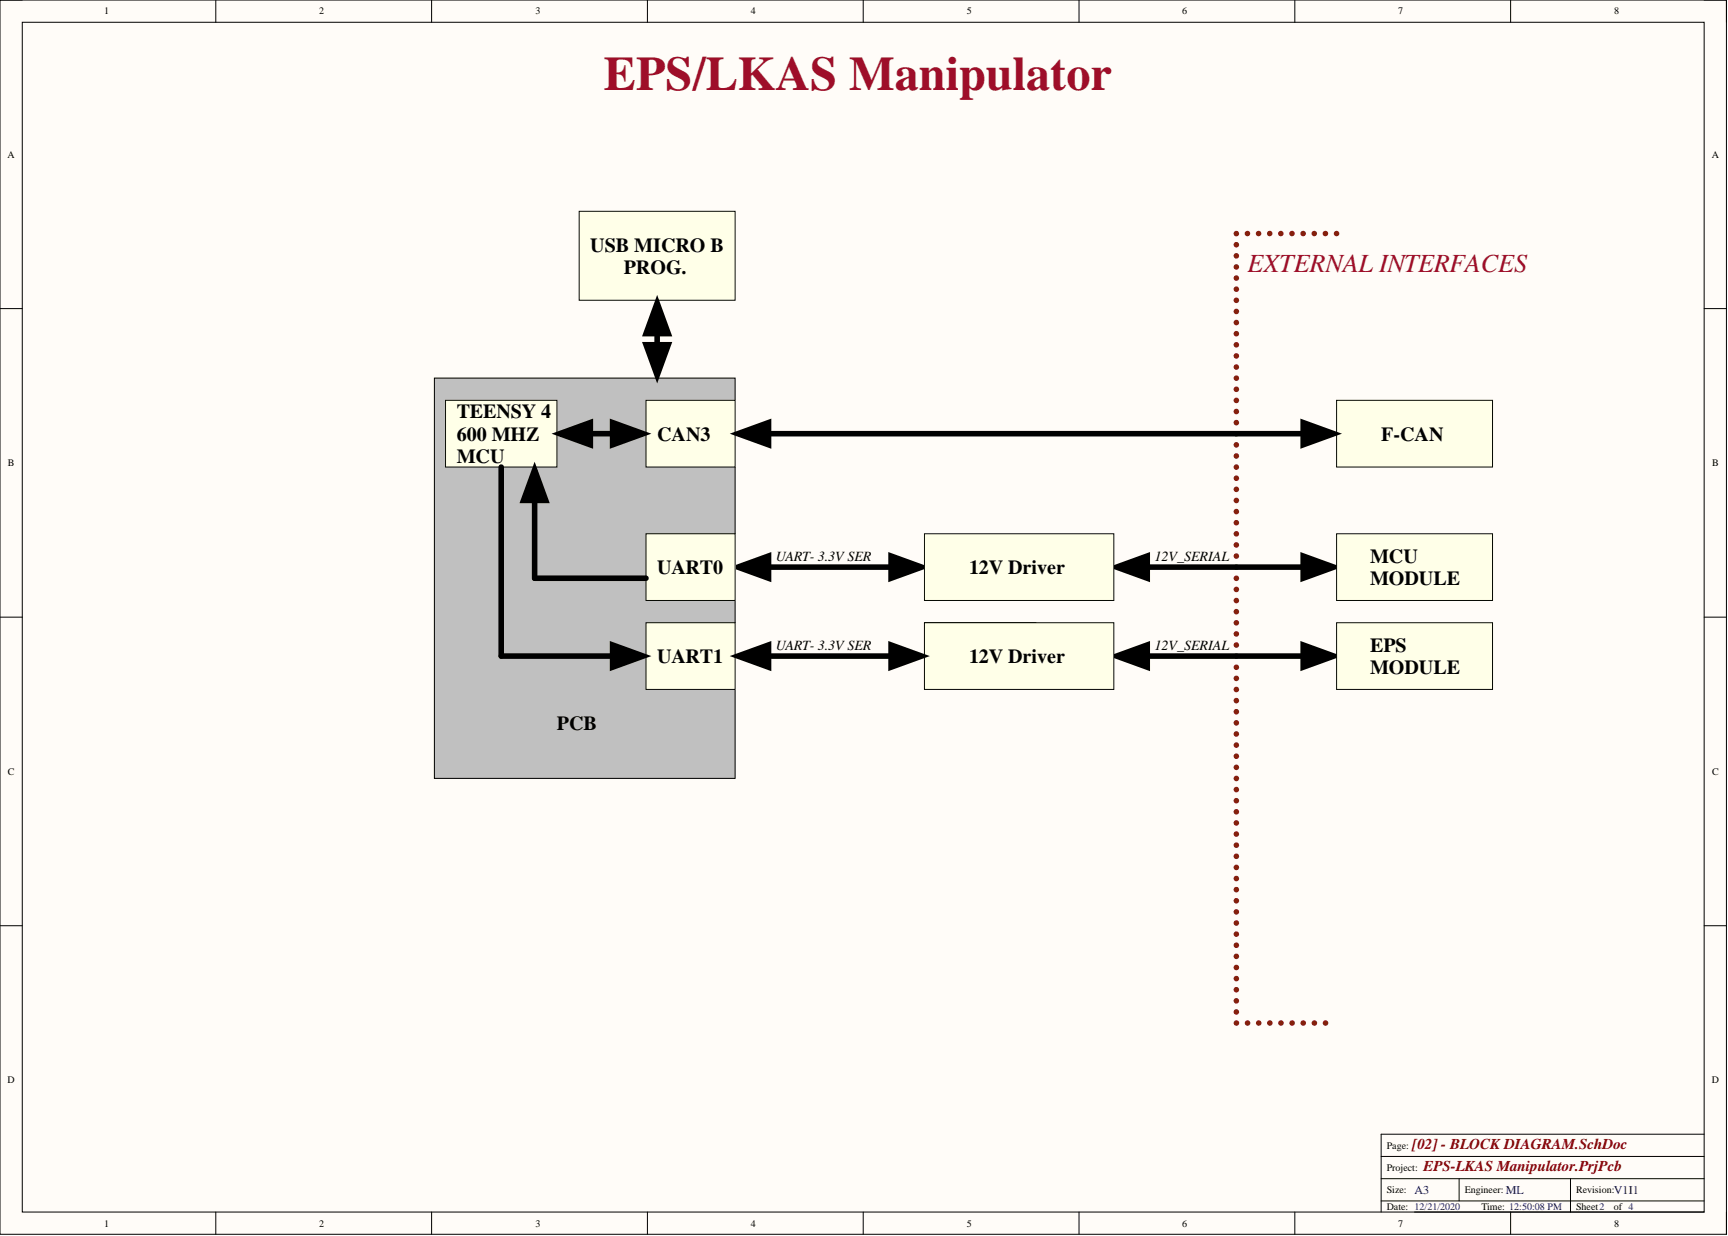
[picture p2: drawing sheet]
<svg xmlns="http://www.w3.org/2000/svg" width="394mm" height="282mm" viewBox="0 0 394 282" stroke-linecap="round" stroke-linejoin="round" font-family="sans-serif">
<defs><g id="words">
<text font-size="11" fill="#9e0e29" x="137.6" y="20.4">EPS/LKAS Manipulator</text>
<text font-size="6" fill="#9e0e29" x="284.2" y="62.1">EXTERNAL INTERFACES</text>
<g font-size="4.6">
<text x="134.5" y="57.3">USB MICRO B</text>
<text x="142.1" y="62.4">PROG.</text>
<text x="104" y="95.3">TEENSY 4</text>
<text x="104" y="100.3">600 MHZ</text>
<text x="149.7" y="100.3">CAN3</text>
<text x="314.7" y="100.3">F-CAN</text>
<text x="104" y="105.4">MCU</text>
<text x="149.7" y="130.7">UART0</text>
<text x="220.8" y="130.7">12V Driver</text>
<text x="312.1" y="128.2">MCU</text>
<text x="312.1" y="133.3">MODULE</text>
<text x="312.1" y="148.5">EPS</text>
<text x="149.7" y="151">UART1</text>
<text x="218.2" y="151">SerialDriver</text>
<text x="220.8" y="151">12V</text>
<text x="312.1" y="153.5">MODULE</text>
<text x="126.9" y="166.2">PCB</text>
</g>
<g font-size="3.4" fill="#800000">
<text x="321.8" y="261.6">[02] - BLOCK DIAGRAM.SchDoc</text>
<text x="324.3" y="266.7">EPS-LKAS Manipulator.PrjPcb</text>
</g>
<g font-size="3.2">
<text x="176.8" y="127.7">UART- 3.3VSER</text>
<text x="263" y="127.7">12V_SERIAL</text>
<text x="176.8" y="148">UART- 3.3VSER</text>
<text x="263" y="148">12V_SERIAL</text>
</g>
<g font-size="2.7" fill="#000080">
<text x="322.3" y="271.9">A3</text>
<text x="343.1" y="271.9">ML</text>
<text x="367.7" y="271.9">V1I1</text>
</g>
<g font-size="2.3">
<text x="23.7" y="3.3">1</text>
<text x="72.7" y="3.3">2</text>
<text x="122" y="3.3">3</text>
<text x="171" y="3.3">4</text>
<text x="220.3" y="3.3">5</text>
<text x="269.4" y="3.3">6</text>
<text x="318.6" y="3.3">7</text>
<text x="367.8" y="3.3">8</text>
<text x="1.7" y="35.9">A</text>
<text x="390" y="35.9">A</text>
<text x="1.8" y="106.2">B</text>
<text x="390.1" y="106.2">B</text>
<text x="1.8" y="176.5">C</text>
<text x="390.1" y="176.5">C</text>
<text x="1.7" y="246.8">D</text>
<text x="390" y="246.8">D</text>
<text x="315.9" y="261.6">Page:</text>
<text x="315.9" y="266.7">Project:</text>
<text x="315.9" y="271.8">Size:</text>
<text x="315.9" y="275.6">Date: 12/21/2020</text>
<text x="333.7" y="271.8">Engineer:</text>
<text x="337.5" y="275.6">Time: 12:50:08 PM</text>
<text x="359.1" y="271.8">Revision:</text>
<text x="359.1" y="275.6">Sheet2</text>
<text x="367.7" y="275.6">of 4</text>
<text x="23.7" y="279.4">1</text>
<text x="72.7" y="279.4">2</text>
<text x="122" y="279.4">3</text>
<text x="171" y="279.4">4</text>
<text x="220.3" y="279.4">5</text>
<text x="269.4" y="279.4">6</text>
<text x="318.6" y="279.4">7</text>
<text x="367.8" y="279.4">8</text>
</g>
</g></defs>
<path d="M0 0h393.3v281.1h-393.3z" fill-rule="evenodd" fill="#fffcf8"/>
<path d="M0 0h393.3v281.1h-393.3z" fill="none" stroke="#000" stroke-width=".23"/>
<path d="M5.1 5.1h383.2v271h-383.2z" fill-rule="evenodd" fill="#fffcf8"/>
<g fill="none" stroke="#000" stroke-width=".23">
<path d="M0 0h5.1M5.1 5.1h383.2v271h-383.2zM49.2 0v5.1M98.3 0v5.1M147.5 0v5.1M196.7 0v5.1M245.8 0v5.1M295 0v5.1M344.2 0v5.1M388.3 0h5v5.1M0 70.3h5.1M388.3 70.3h5"/>
<path d="M0 140.6h5.1M388.3 140.6h5M0 210.8h5.1M388.3 210.8h5M388.3 258.3h-73.6v17.8M49.2 276.1v5M98.3 276.1v5M147.5 276.1v5M196.7 276.1v5M245.8 276.1v5M295 276.1v5M314.7 268.5h73.6"/>
<path d="M314.7 273.5h73.6M314.7 263.4h73.6M322.3 276.1h66M332.4 268.5v5M344.2 276.1v5M357.8 268.5v7.6M393.3 276.1v5"/>
</g>
<path d="M99 86.1h68.5v91.2h-68.5z" fill-rule="evenodd" fill="#c0c0c0"/>
<path d="M99 86.1h68.5v91.2h-68.5z" fill="none" stroke="#000" stroke-width=".23"/>
<path d="M132 48.1h35.5v20.3h-35.5z" fill-rule="evenodd" fill="#ffffe8"/>
<path d="M132 48.1h35.5v20.3h-35.5z" fill="none" stroke="#080d02" stroke-width=".23"/>
<path d="M147.2 78.5h5.1l-2.6 7zM149.7 69l2.6 7h-5.1zM149.7 70.9v12.7M168.1 129.2l7-2.6v5.1zM170 129.2h38.1M203 126.6l7 2.6-7 2.5z" fill="none" stroke="#000" stroke-width="1.3"/>
<path d="M149.7 69l2.6 7h-5.1zM147.2 78.5h5.1l-2.6 7zM168.1 129.2l7-2.6v5.1zM203 126.6l7 2.6-7 2.5z" fill="#000"/>
<g fill="none" stroke="#85200c" stroke-width="1.3">
<path d="M281.7 53.2h.1M281.7 55.7v.1M281.7 58.3h.1M284.2 53.2h.1M286.7 53.2h.1M289.3 53.2h.1M291.8 53.2h.1M294.4 53.2h.1M296.9 53.2h.1M299.4 53.2h.1M302 53.2h.1M304.5 53.2h.1"/>
<path d="M281.7 60.8h.1M281.7 63.3v.1M281.7 65.9h.1M281.7 68.4h.1M281.7 70.9v.1M281.7 73.5h.1M281.7 76h.1M281.7 78.5v.1M281.7 81.1h.1M281.7 83.6h.1M281.7 86.1h.1M281.7 88.6v.1"/>
<path d="M281.7 91.2h.1M281.7 93.7h.1M281.7 96.2v.1M281.7 98.8h.1M281.7 101.3h.1M281.7 103.8v.1M281.7 106.4h.1M281.7 108.9h.1M281.7 111.4v.1M281.7 114h.1M281.7 116.5h.1M281.7 119v.1"/>
<path d="M281.7 121.6h.1M281.7 124.1h.1M281.7 126.6v.1M281.7 129.2h.1M281.7 131.7h.1M281.7 134.2v.1M281.7 136.8h.1M281.7 139.3h.1M281.7 141.8v.1M281.7 144.4h.1M281.7 146.9h.1M281.7 149.4v.1"/>
<path d="M281.7 152h.1M281.7 154.5h.1M281.7 157v.1M281.7 159.6h.1M281.7 162.1h.1M281.7 164.6v.1M281.7 167.2h.1M281.7 169.7h.1M281.7 172.2v.1M281.7 174.8h.1M281.7 177.3h.1M281.7 179.8v.1"/>
<path d="M281.7 182.4h.1M281.7 184.9h.1M281.7 187.4v.1M281.7 190h.1M281.7 192.5h.1M281.7 195v.1M281.7 197.6h.1M281.7 200.1h.1M281.7 202.6h.1M281.7 205.1v.1M281.7 207.7h.1M281.7 210.2h.1"/>
<path d="M281.7 212.7v.1M281.7 215.3h.1M281.7 217.8h.1M281.7 220.3v.1M281.7 222.9h.1M281.7 225.4h.1M281.7 227.9v.1M281.7 230.5h.1M281.7 233h.1M284.2 233h.1M286.8 233h.1M289.3 233h.1"/>
<path d="M291.8 233h.1M294.4 233h.1M296.9 233h.1M299.4 233h.1M302 233h.1"/>
</g>
<path d="M147.2 121.6h20.3v15.2h-20.3z" fill-rule="evenodd" fill="#ffffe8"/>
<path d="M147.2 121.6h20.3v15.2h-20.3z" fill="none" stroke="#080d02" stroke-width=".23"/>
<path d="M254.4 129.2l7-2.6v5.1zM256.3 129.2h45.7M296.9 126.6l7 2.6-7 2.5z" fill="none" stroke="#000" stroke-width="1.3"/>
<path d="M254.4 129.2l7-2.6v5.1zM296.9 126.6l7 2.6-7 2.5z" fill="#000"/>
<path d="M304.5 121.6h35.6v15.2h-35.6z" fill-rule="evenodd" fill="#ffffe8"/>
<path d="M304.5 121.6h35.6v15.2h-35.6z" fill="none" stroke="#080d02" stroke-width=".23"/>
<path d="M147.2 141.8h20.3v15.2h-20.3z" fill-rule="evenodd" fill="#ffffe8"/>
<path d="M147.2 141.8h20.3v15.2h-20.3z" fill="none" stroke="#080d02" stroke-width=".23"/>
<path d="M254.4 149.4l7-2.5v5.1zM256.3 149.4h45.7M296.9 146.9l7 2.5-7 2.6z" fill="none" stroke="#000" stroke-width="1.3"/>
<path d="M254.4 149.4l7-2.5v5.1zM296.9 146.9l7 2.5-7 2.6z" fill="#000"/>
<path d="M304.5 141.8h35.6v15.2h-35.6z" fill-rule="evenodd" fill="#ffffe8"/>
<path d="M304.5 141.8h35.6v15.2h-35.6z" fill="none" stroke="#080d02" stroke-width=".23"/>
<path d="M210.6 141.8h25.4v15.2h-25.4z" fill-rule="evenodd" fill="#ffffe8"/>
<path d="M210.6 141.8h25.4v15.2h-25.4z" fill="none" stroke="#080d02" stroke-width=".23"/>
<path d="M210.6 121.6h43.2v15.2h-43.2z" fill-rule="evenodd" fill="#ffffe8"/>
<path d="M210.6 121.6h43.2v15.2h-43.2z" fill="none" stroke="#080d02" stroke-width=".23"/>
<path d="M210.6 141.8h43.2v15.2h-43.2z" fill-rule="evenodd" fill="#ffffe8"/>
<path d="M210.6 141.8h43.2v15.2h-43.2z" fill="none" stroke="#080d02" stroke-width=".23"/>
<path d="M147.2 91.2h20.3v15.2h-20.3z" fill-rule="evenodd" fill="#ffffe8"/>
<path d="M147.2 91.2h20.3v15.2h-20.3z" fill="none" stroke="#080d02" stroke-width=".23"/>
<path d="M304.5 91.2h35.6v15.2h-35.6z" fill-rule="evenodd" fill="#ffffe8"/>
<path d="M304.5 91.2h35.6v15.2h-35.6z" fill="none" stroke="#080d02" stroke-width=".23"/>
<path d="M168.1 98.8l7-2.6v5.1zM170 98.8h132M296.9 96.2l7 2.6-7 2.5z" fill="none" stroke="#000" stroke-width="1.3"/>
<path d="M168.1 98.8l7-2.6v5.1zM296.9 96.2l7 2.6-7 2.5z" fill="#000"/>
<path d="M101.5 91.2h25.4v15.2h-25.4z" fill-rule="evenodd" fill="#ffffe8"/>
<path d="M101.5 91.2h25.4v15.2h-25.4z" fill="none" stroke="#080d02" stroke-width=".23"/>
<path d="M127.5 98.8l7-2.6v5.1zM129.4 98.8h15.2M139.6 96.2l7 2.6-7 2.5zM114.2 106.4v43h30.4M121.8 107l2.5 7h-5zM121.8 108.9v22.8h25.4M139.6 146.9l7 2.5-7 2.6zM168.1 149.4l7-2.5v5.1zM170 149.4h38.1M203 146.9l7 2.5-7 2.6z" fill="none" stroke="#000" stroke-width="1.3"/>
<path d="M127.5 98.8l7-2.6v5.1zM139.6 96.2l7 2.6-7 2.5zM121.8 107l2.5 7h-5zM139.6 146.9l7 2.5-7 2.6zM168.1 149.4l7-2.5v5.1zM203 146.9l7 2.5-7 2.6z" fill="#000"/>
<use href="#words"/>
</svg>
